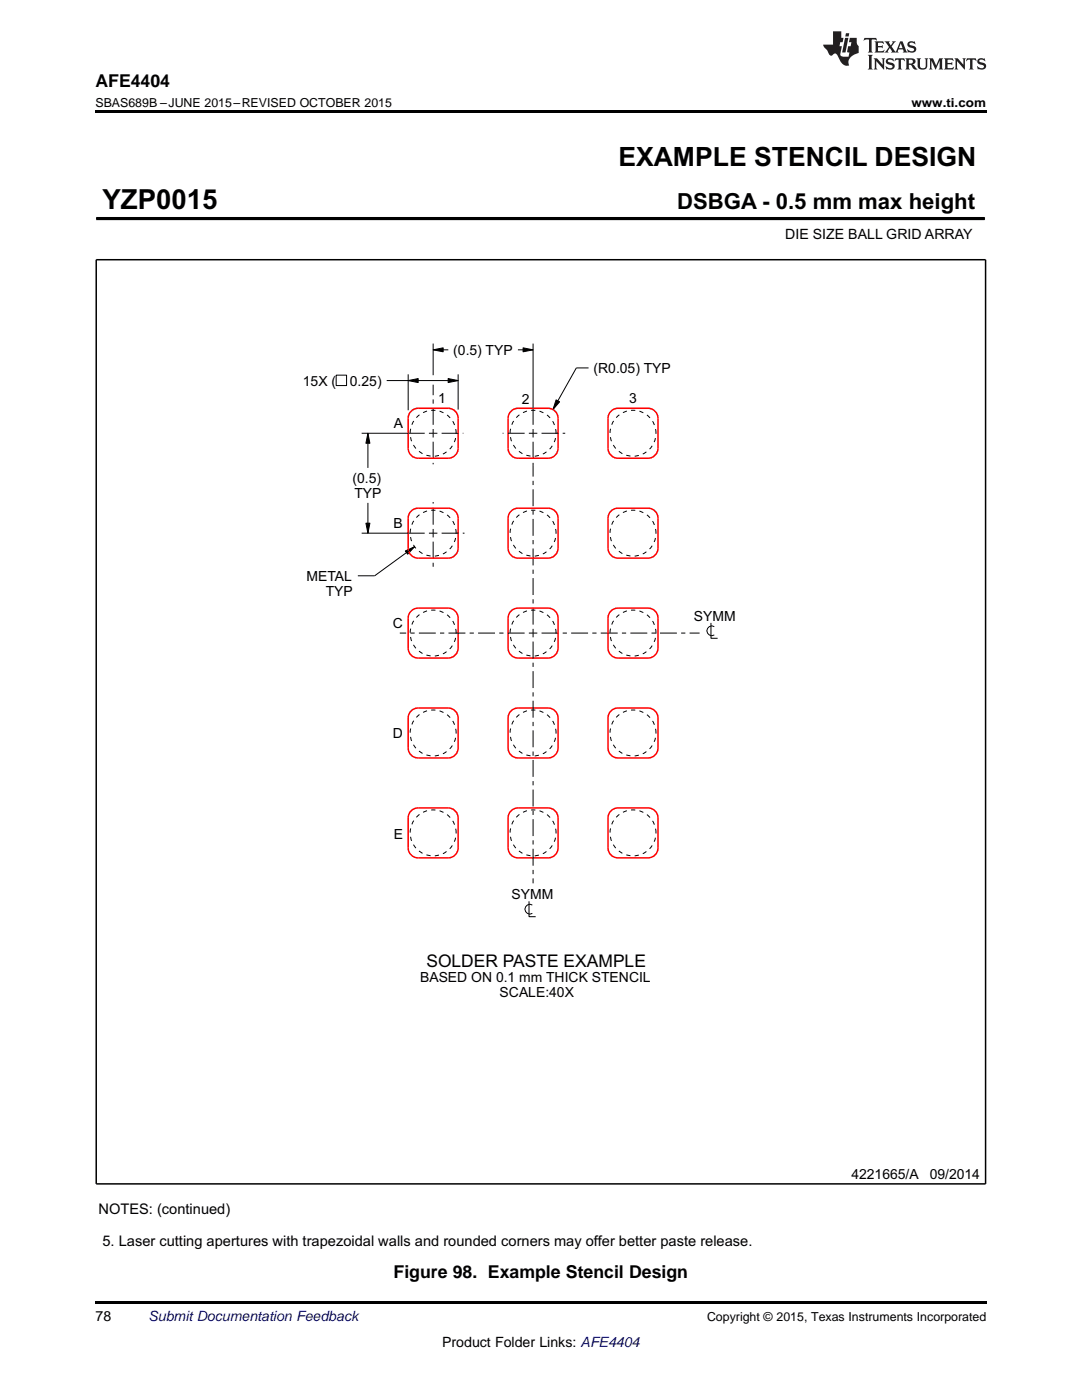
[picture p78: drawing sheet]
<svg xmlns="http://www.w3.org/2000/svg" width="216mm" height="279mm" viewBox="0 0 216 279" stroke-linecap="round" stroke-linejoin="round" font-family="sans-serif">
<defs><g id="words">
<text font-size="5.5" x="20.4" y="41.6">YZP0015</text>
<text font-size="5.3" x="123.4" y="33.1">EXAMPLE STENCIL DESIGN</text>
<text font-size="4.4" x="135.1" y="41.6">DSBGA - 0.5 mm max height</text>
<g font-size="3.5">
<text x="19" y="17.3">AFE4404</text>
<text x="85.1" y="192.9">SOLDER PASTE EXAMPLE</text>
<text x="78.5" y="255">Figure 98. Example Stencil Design</text>
</g>
<g font-size="2.9">
<text x="19.7" y="242.3">NOTES: (continued)</text>
<text x="20.4" y="248.6">5. Laser cutting apertures with trapezoidal walls and rounded corners may offer better paste release.</text>
</g>
<g font-size="2.8">
<text x="156.7" y="47.6">DIE SIZE BALL GRID ARRAY</text>
<text x="90.5" y="70.8">(0.5) TYP</text>
<text x="60.4" y="76.9">15X (</text>
<text x="69.8" y="76.9">0.25)</text>
<text x="118.4" y="74.4">(R0.05) TYP</text>
<text x="87.5" y="80.5">1</text>
<text x="104.2" y="80.5">2</text>
<text x="125.5" y="80.5">3</text>
<text x="78.6" y="85.4">A</text>
<text x="70.3" y="96.4">(0.5)</text>
<text x="70.7" y="99.4">TYP</text>
<text x="78.5" y="105.5">B</text>
<text x="61.1" y="115.9">METAL</text>
<text x="65" y="118.9">TYP</text>
<text x="78.4" y="125.2">C</text>
<text x="138.4" y="123.9">SYMM</text>
<text x="78.4" y="147.3">D</text>
<text x="78.6" y="167.4">E</text>
<text x="102.1" y="179.4">SYMM</text>
<text x="83.8" y="196">BASED ON 0.1 mm THICK STENCIL</text>
<text x="99.7" y="199">SCALE:40X</text>
<text x="169.9" y="235.3">4221665/A</text>
<text x="185.5" y="235.3">09/2014</text>
<text x="19" y="263.6">78</text>
<text x="88.2" y="268.9">Product Folder Links: AFE4404</text>
</g>
<text font-size="2.8" fill="#0000c8" x="29.6" y="263.6">Submit Documentation Feedback</text>
<g font-size="2.5">
<text x="19" y="21.4">SBAS689B –JUNE 2015–REVISED OCTOBER 2015</text>
<text x="181.9" y="21.4">www.ti.com</text>
<text x="141.1" y="263.6">Copyright © 2015, Texas Instruments Incorporated</text>
</g>
</g></defs>
<path d="M19 22h177.8v.5h-177.8zM81.4 76l2-.4v.7zM86.4 69.8l2-.4v.8zM89.4 75.6l2 .4-2 .3zM104.4 69.4l2 .4-2 .4zM73.4 86.5l.4 2h-.8zM111 79.8l.7 .4-1.4 1.5zM73 104.4h.8l-.4 2zM80.9 110l1.8-.9-1.4 1.5zM19 259.7h177.8v.5h-177.8z" fill="#000"/>
<g fill="none" stroke="#000" stroke-width=".2">
<path d="M19.2 43.6h177.3M196.5 43.4v.5M67.1 74.9h2.1v2h-2.1zM77.2 76h14.2M81.4 76l2-.4v.7zM81.4 74.7v7.2M86.4 69.8l2-.4v.8zM86.4 68.6v6.3M86.4 69.8h3.1M89.4 75.6l2 .4-2 .3zM91.4 74.7v7M103.3 69.8h3.1"/>
<path d="M104.4 69.4l2 .4-2 .4zM106.4 68.6v12.8M111 79.8l.7 .4-1.4 1.5zM117.4 73.4h-2.4l-4.7 8.3M72.2 86.5h9.2M73.4 86.5l.4 2h-.8zM73.4 86.5v6.9M72.2 106.4h9.2M73 104.4h.8l-.4 2zM73.4 100.4v6M80.9 110l1.8-.9-1.4 1.5zM82.7 109.1l-7.9 5.8h-3.4"/>
<path d="M141.9 124.3v3.1h1.3M142.5 125.1a.98 .98 0 0 0-1.5 .8 .98 .98 0 0 0 1.5 .8M105.6 179.9v3h1.3M106.2 180.6a.98 .98 0 0 0-1.5 .9 .98 .98 0 0 0 1.5 .8"/>
</g>
<path d="M19.2 51.8h177.5v184.5h-177.5z" fill="none" stroke="#000" stroke-width=".3"/>
<path d="M19.2 43.6h177.3" fill="none" stroke="#000" stroke-width=".63" stroke-linecap="butt"/>
<g fill="none" stroke="#f00" stroke-width=".3">
<path d="M82 82.1l.9-.5 .5-.1h6a1.99 1.99 0 0 1 2 2v6a1.99 1.99 0 0 1-2 2h-6a1.99 1.99 0 0 1-2-2v-6l.1-.6zM102 82.1l.8-.5 .6-.1h6a1.99 1.99 0 0 1 2 2v6a1.99 1.99 0 0 1-2 2h-6a1.99 1.99 0 0 1-2-2v-6l.1-.6zM121.9 82.1l.9-.5 .5-.1h6a1.99 1.99 0 0 1 2 2v6a1.99 1.99 0 0 1-2 2h-6a1.99 1.99 0 0 1-2-2v-6l.1-.6zM82 102l.9-.5 .5-.1h6a1.99 1.99 0 0 1 2 2v6a1.99 1.99 0 0 1-2 2h-6a1.99 1.99 0 0 1-2-2v-6l.1-.5zM102 102l.8-.5 .6-.1h6a1.99 1.99 0 0 1 2 2v6a1.99 1.99 0 0 1-2 2h-6a1.99 1.99 0 0 1-2-2v-6l.1-.5zM121.9 102l.9-.5 .5-.1h6a1.99 1.99 0 0 1 2 2v6a1.99 1.99 0 0 1-2 2h-6a1.99 1.99 0 0 1-2-2v-6l.1-.5zM82 121.9l.9-.5h.5h6a1.99 1.99 0 0 1 2 2v5.9a1.99 1.99 0 0 1-2 2h-6a1.99 1.99 0 0 1-2-2v-5.9l.1-.6zM102 121.9l.8-.5h.6h6a1.99 1.99 0 0 1 2 2v5.9a1.99 1.99 0 0 1-2 2h-6a1.99 1.99 0 0 1-2-2v-5.9l.1-.6zM121.9 121.9l.9-.5h.5h6a1.99 1.99 0 0 1 2 2v5.9a1.99 1.99 0 0 1-2 2h-6a1.99 1.99 0 0 1-2-2v-5.9l.1-.6zM82 141.9l.9-.5 .5-.1h6a1.99 1.99 0 0 1 2 2v6a1.99 1.99 0 0 1-2 2h-6a1.99 1.99 0 0 1-2-2v-6l.1-.5zM102 141.9l.8-.5 .6-.1h6a1.99 1.99 0 0 1 2 2v6a1.99 1.99 0 0 1-2 2h-6a1.99 1.99 0 0 1-2-2v-6l.1-.5zM121.9 141.9l.9-.5 .5-.1h6a1.99 1.99 0 0 1 2 2v6a1.99 1.99 0 0 1-2 2h-6a1.99 1.99 0 0 1-2-2v-6l.1-.5z"/>
<path d="M82 161.8l.9-.5 .5-.1h6a1.99 1.99 0 0 1 2 2v6a1.99 1.99 0 0 1-2 2h-6a1.99 1.99 0 0 1-2-2v-6l.1-.5zM102 161.8l.8-.5 .6-.1h6a1.99 1.99 0 0 1 2 2v6a1.99 1.99 0 0 1-2 2h-6a1.99 1.99 0 0 1-2-2v-6l.1-.5zM121.9 161.8l.9-.5 .5-.1h6a1.99 1.99 0 0 1 2 2v6a1.99 1.99 0 0 1-2 2h-6a1.99 1.99 0 0 1-2-2v-6l.1-.5z"/>
</g>
<g fill="none" stroke="#000" stroke-width=".2" stroke-dasharray=".8 .8 3.4 .8" stroke-linecap="butt">
<path d="M86.4 86.5v6.2M86.4 86.5v-9.7M86.4 86.5h-4.9M86.4 86.5h6.1M106.4 86.5v6.5M106.4 86.5v-4.9M106.4 86.5h-6.1M106.4 86.5h6.4M86.4 106.4v6.7M86.4 106.4v-6.2M86.4 106.4h-4.9M86.4 106.4h6.3"/>
<path d="M106.4 126.3v50M106.4 126.3v-33.3M106.4 126.3h-26.6M106.4 126.3h33.2"/>
</g>
<g fill="none" stroke="#000" stroke-width=".2" stroke-dasharray=".8 .8" stroke-linecap="butt">
<circle cx="86.4" cy="86.5" r="4.6"/>
<circle cx="106.4" cy="86.5" r="4.6"/>
<circle cx="126.3" cy="86.5" r="4.6"/>
<circle cx="86.4" cy="106.4" r="4.6"/>
<circle cx="106.4" cy="106.4" r="4.6"/>
<circle cx="126.3" cy="106.4" r="4.6"/>
<circle cx="86.4" cy="126.3" r="4.6"/>
<circle cx="106.4" cy="126.3" r="4.6"/>
<circle cx="126.3" cy="126.3" r="4.6"/>
<circle cx="86.4" cy="146.3" r="4.6"/>
<circle cx="106.4" cy="146.3" r="4.6"/>
<circle cx="126.3" cy="146.3" r="4.6"/>
<circle cx="86.4" cy="166.2" r="4.6"/>
<circle cx="106.4" cy="166.2" r="4.6"/>
<circle cx="126.3" cy="166.2" r="4.6"/>
</g>
<g fill="#231f20">
<path d="M172.5 7.6l-.1 .5 .4-.2h.6v.1v2.1l-.2 .4h.9l-.2-.4v-2.1l.1-.1h.5l.5 .2-.2-.5zM174.5 8.3l.2 .3v1.5l-.2 .4h1.8l.2-.6a1.04 1.04 0 0 1-1.3 .2v-.7h.6l.3 .2v-.6l-.3 .2h-.6v-.6l.8-.1 .4 .3-.2-.5zM176.5 8.3l.9 1.1-.9 1.1h.8l-.2-.2 .4-.7 .5 .7-.2 .2h1.5l-.2-.2 .2-.4h.9l.1 .4-.2 .2h1l-.3-.3-.7-1.9h-.5l-.9 2-.8-1 .9-1h-.8l.1 .3-.4 .5-.3-.6 .1-.2zM179.7 8.6l.4 1h-.7zM181.3 8.4a.63 .63 0 0 0-.2 .7 .63 .63 0 0 0 .6 .4l.6 .2 .1 .2a.75 .75 0 0 1-.7 .4 .75 .75 0 0 1-.6-.5l.1 .7 .1-.1a1.11 1.11 0 0 0 1.5-.6 1.13 1.13 0 0 0-1.2-.8l-.1-.4a1.04 1.04 0 0 1 1.2 .2l-.2-.5-.2 .1-.4-.2zM173.2 10.9l.2 .4v2.2l-.2 .4h1l-.3-.4v-2.2l.3-.4zM174.3 11.6l.3 .4v1.5l-.3 .4h.8l-.2-.4v-1.3l1.5 1.7v-1.9l.2-.4h-.7l.2 .4v.9l-1.1-1.3zM177 11.8a.62 .62 0 0 0-.2 .7 .62 .62 0 0 0 .6 .4l.6 .1 .1 .3a.76 .76 0 0 1-.7 .3 .76 .76 0 0 1-.7-.4l.2 .7 .1-.1a1.11 1.11 0 0 0 1.5-.6 1.13 1.13 0 0 0-1.2-.8l-.1-.4a1.04 1.04 0 0 1 1.2 .2l-.2-.6-.2 .1-.5-.1zM178.7 11.6l-.2 .6a.61 .61 0 0 1 .8-.3v1.6l-.2 .4h.9l-.2-.4v-1.6a.63 .63 0 0 1 .7 .3l-.1-.6zM180.6 11.6l.3 .4v1.5l-.3 .4h1l-.2-.2-.1-.8 .6 .2a.76 .76 0 0 0 1.2 .7l-1-1a.58 .58 0 0 0 .6-.5 .58 .58 0 0 0-.5-.6zM181.4 11.9h.1a.45 .45 0 0 1 .5 .1 .45 .45 0 0 1 .1 .5l-.8 .2zM182.9 11.6l.2 .2a2.17 2.17 0 0 0 .3 1.9 .99 .99 0 0 0 1.6-.6v-1.1l.2-.4h-.7l.2 .2a1.92 1.92 0 0 1-.2 1.8 .6 .6 0 0 1-.9-.5v-1.1l.2-.4zM185.4 11.6l.2 .4v1.5l-.2 .4h.7l-.2-.4v-1.4l.8 1.8 .8-1.8v1.4l-.2 .4h.9l-.2-.4v-1.5l.2-.4h-.8l-.6 1.5-.6-1.5zM188.4 11.6l.2 .4v1.5l-.2 .4h1.8l.1-.6a1.04 1.04 0 0 1-1.2 .1v-.6h.5l.4 .2v-.6l-.4 .2h-.5v-.7h.8l.3 .3-.1-.6zM190.5 11.6l.2 .4v1.5l-.2 .4h.7l-.2-.4v-1.3l1.5 1.7v-1.9l.2-.4h-.7l.2 .4v.9l-1.1-1.3zM192.9 11.6l-.1 .6a.61 .61 0 0 1 .7-.3l.1 1.6-.3 .4h1l-.3-.4 .1-1.6a.63 .63 0 0 1 .7 .3l-.1-.6zM195.2 11.8a.62 .62 0 0 0-.2 .7 .62 .62 0 0 0 .6 .4l.6 .1 .1 .3a.76 .76 0 0 1-.7 .3 .76 .76 0 0 1-.6-.4l.1 .7 .1-.1a1.11 1.11 0 0 0 1.6-.6 1.13 1.13 0 0 0-1.3-.8l-.1-.4a1.04 1.04 0 0 1 1.2 .2l-.1-.6-.2 .1-.5-.1z"/>
<path d="M166.2 6.3v2.6h-1.9v.4l.8 .9a.91 .91 0 0 0 1 .8 .56 .56 0 0 1 .5-.3 .56 .56 0 0 1 .5 .3l.4 .8a1.53 1.53 0 0 0 1.9 1.2 1.54 1.54 0 0 1 1-2.1l.9-.3v-1.4a1.52 1.52 0 0 1-.4-1.6h-1.3l-.2 .8h.5l-.2 .8h-.5l-.1 1v.2l.4 .1-.2 .8a1.93 1.93 0 0 1-1.6-.3l.3-1.8h-.5l.2-.8h.4l.2-.8h-.4v-1.3zM168.6 7.6l-.6 2.9h.7l.6-2.9zM168.8 6.6l-.1 .7h.6l.2-.7z"/>
</g>
<use href="#words"/>
</svg>
